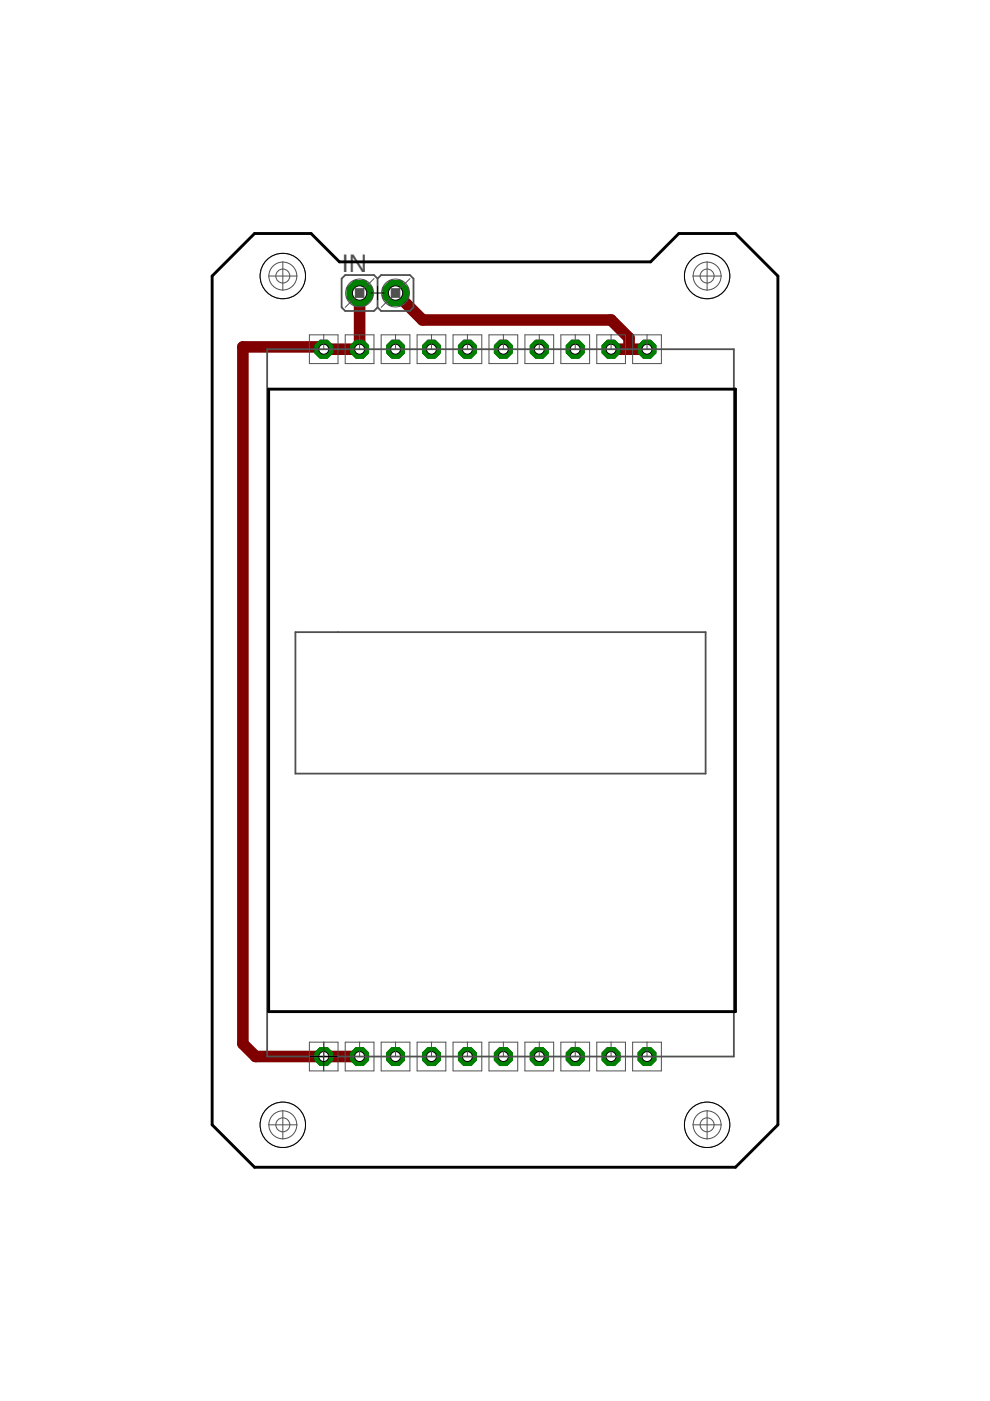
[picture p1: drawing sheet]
<svg xmlns="http://www.w3.org/2000/svg" width="210mm" height="297mm" viewBox="0 0 210 297" stroke-linecap="round" stroke-linejoin="round" font-family="sans-serif">
<defs><g id="words">
<text font-size="5.4" fill="#505050" x="72.4" y="57.6">IN</text>
</g></defs>
<circle cx="76.2" cy="62.1" r="2.89" fill="#008000" stroke="#008000" stroke-width=".21"/>
<circle cx="76.2" cy="62.1" r="1.52" fill="#fff" stroke="#000" stroke-width=".21"/>
<circle cx="83.9" cy="62.1" r="2.89" fill="#008000" stroke="#008000" stroke-width=".21"/>
<circle cx="83.9" cy="62.1" r="1.52" fill="#fff" stroke="#000" stroke-width=".21"/>
<circle cx="68.6" cy="224" r="2.06" fill="#008000" stroke="#008000" stroke-width=".21"/>
<circle cx="68.6" cy="224" r="1.06" fill="#fff" stroke="#000" stroke-width=".21"/>
<circle cx="76.2" cy="224" r="2.06" fill="#008000" stroke="#008000" stroke-width=".21"/>
<circle cx="76.2" cy="224" r="1.06" fill="#fff" stroke="#000" stroke-width=".21"/>
<circle cx="83.9" cy="224" r="2.06" fill="#008000" stroke="#008000" stroke-width=".21"/>
<circle cx="83.9" cy="224" r="1.06" fill="#fff" stroke="#000" stroke-width=".21"/>
<circle cx="91.5" cy="224" r="2.06" fill="#008000" stroke="#008000" stroke-width=".21"/>
<circle cx="91.5" cy="224" r="1.06" fill="#fff" stroke="#000" stroke-width=".21"/>
<circle cx="99.1" cy="224" r="2.06" fill="#008000" stroke="#008000" stroke-width=".21"/>
<circle cx="99.1" cy="224" r="1.06" fill="#fff" stroke="#000" stroke-width=".21"/>
<circle cx="106.7" cy="224" r="2.06" fill="#008000" stroke="#008000" stroke-width=".21"/>
<circle cx="106.7" cy="224" r="1.06" fill="#fff" stroke="#000" stroke-width=".21"/>
<circle cx="114.3" cy="224" r="2.06" fill="#008000" stroke="#008000" stroke-width=".21"/>
<circle cx="114.3" cy="224" r="1.06" fill="#fff" stroke="#000" stroke-width=".21"/>
<circle cx="122" cy="224" r="2.06" fill="#008000" stroke="#008000" stroke-width=".21"/>
<circle cx="122" cy="224" r="1.06" fill="#fff" stroke="#000" stroke-width=".21"/>
<circle cx="129.6" cy="224" r="2.06" fill="#008000" stroke="#008000" stroke-width=".21"/>
<circle cx="129.6" cy="224" r="1.06" fill="#fff" stroke="#000" stroke-width=".21"/>
<circle cx="137.2" cy="224" r="2.06" fill="#008000" stroke="#008000" stroke-width=".21"/>
<circle cx="137.2" cy="224" r="1.06" fill="#fff" stroke="#000" stroke-width=".21"/>
<circle cx="68.6" cy="74" r="2.06" fill="#008000" stroke="#008000" stroke-width=".21"/>
<circle cx="68.6" cy="74" r="1.06" fill="#fff" stroke="#000" stroke-width=".21"/>
<circle cx="76.2" cy="74" r="2.06" fill="#008000" stroke="#008000" stroke-width=".21"/>
<circle cx="76.2" cy="74" r="1.06" fill="#fff" stroke="#000" stroke-width=".21"/>
<circle cx="83.9" cy="74" r="2.06" fill="#008000" stroke="#008000" stroke-width=".21"/>
<circle cx="83.9" cy="74" r="1.06" fill="#fff" stroke="#000" stroke-width=".21"/>
<circle cx="91.5" cy="74" r="2.06" fill="#008000" stroke="#008000" stroke-width=".21"/>
<circle cx="91.5" cy="74" r="1.06" fill="#fff" stroke="#000" stroke-width=".21"/>
<circle cx="99.1" cy="74" r="2.06" fill="#008000" stroke="#008000" stroke-width=".21"/>
<circle cx="99.1" cy="74" r="1.06" fill="#fff" stroke="#000" stroke-width=".21"/>
<circle cx="106.7" cy="74" r="2.06" fill="#008000" stroke="#008000" stroke-width=".21"/>
<circle cx="106.7" cy="74" r="1.06" fill="#fff" stroke="#000" stroke-width=".21"/>
<circle cx="114.3" cy="74" r="2.06" fill="#008000" stroke="#008000" stroke-width=".21"/>
<circle cx="114.3" cy="74" r="1.06" fill="#fff" stroke="#000" stroke-width=".21"/>
<circle cx="122" cy="74" r="2.06" fill="#008000" stroke="#008000" stroke-width=".21"/>
<circle cx="122" cy="74" r="1.06" fill="#fff" stroke="#000" stroke-width=".21"/>
<circle cx="129.6" cy="74" r="2.06" fill="#008000" stroke="#008000" stroke-width=".21"/>
<circle cx="129.6" cy="74" r="1.06" fill="#fff" stroke="#000" stroke-width=".21"/>
<circle cx="137.2" cy="74" r="2.06" fill="#008000" stroke="#008000" stroke-width=".21"/>
<circle cx="137.2" cy="74" r="1.06" fill="#fff" stroke="#000" stroke-width=".21"/>
<path d="M76.2 62.1v11.9h-7.6l-.5-.4h-16.6v147.7l2.7 2.7h22M83.9 62.1l5.7 5.7h40l3.8 3.8v2.4M129.6 74h7.6" fill="none" stroke="#800000" stroke-width="2.5"/>
<circle cx="76.2" cy="62.1" r="2.89" fill="#008000" stroke="#008000" stroke-width=".21"/>
<circle cx="76.2" cy="62.1" r="1.52" fill="#fff" stroke="#000" stroke-width=".21"/>
<circle cx="83.9" cy="62.1" r="2.89" fill="#008000" stroke="#008000" stroke-width=".21"/>
<circle cx="83.9" cy="62.1" r="1.52" fill="#fff" stroke="#000" stroke-width=".21"/>
<circle cx="68.6" cy="224" r="2.06" fill="#008000" stroke="#008000" stroke-width=".21"/>
<circle cx="68.6" cy="224" r="1.06" fill="#fff" stroke="#000" stroke-width=".21"/>
<circle cx="76.2" cy="224" r="2.06" fill="#008000" stroke="#008000" stroke-width=".21"/>
<circle cx="76.2" cy="224" r="1.06" fill="#fff" stroke="#000" stroke-width=".21"/>
<circle cx="83.9" cy="224" r="2.06" fill="#008000" stroke="#008000" stroke-width=".21"/>
<circle cx="83.9" cy="224" r="1.06" fill="#fff" stroke="#000" stroke-width=".21"/>
<circle cx="91.5" cy="224" r="2.06" fill="#008000" stroke="#008000" stroke-width=".21"/>
<circle cx="91.5" cy="224" r="1.06" fill="#fff" stroke="#000" stroke-width=".21"/>
<circle cx="99.1" cy="224" r="2.06" fill="#008000" stroke="#008000" stroke-width=".21"/>
<circle cx="99.1" cy="224" r="1.06" fill="#fff" stroke="#000" stroke-width=".21"/>
<circle cx="106.7" cy="224" r="2.06" fill="#008000" stroke="#008000" stroke-width=".21"/>
<circle cx="106.7" cy="224" r="1.06" fill="#fff" stroke="#000" stroke-width=".21"/>
<circle cx="114.3" cy="224" r="2.06" fill="#008000" stroke="#008000" stroke-width=".21"/>
<circle cx="114.3" cy="224" r="1.06" fill="#fff" stroke="#000" stroke-width=".21"/>
<circle cx="122" cy="224" r="2.06" fill="#008000" stroke="#008000" stroke-width=".21"/>
<circle cx="122" cy="224" r="1.06" fill="#fff" stroke="#000" stroke-width=".21"/>
<circle cx="129.6" cy="224" r="2.06" fill="#008000" stroke="#008000" stroke-width=".21"/>
<circle cx="129.6" cy="224" r="1.06" fill="#fff" stroke="#000" stroke-width=".21"/>
<circle cx="137.2" cy="224" r="2.06" fill="#008000" stroke="#008000" stroke-width=".21"/>
<circle cx="137.2" cy="224" r="1.06" fill="#fff" stroke="#000" stroke-width=".21"/>
<circle cx="68.6" cy="74" r="2.06" fill="#008000" stroke="#008000" stroke-width=".21"/>
<circle cx="68.6" cy="74" r="1.06" fill="#fff" stroke="#000" stroke-width=".21"/>
<circle cx="76.2" cy="74" r="2.06" fill="#008000" stroke="#008000" stroke-width=".21"/>
<circle cx="76.2" cy="74" r="1.06" fill="#fff" stroke="#000" stroke-width=".21"/>
<circle cx="83.9" cy="74" r="2.06" fill="#008000" stroke="#008000" stroke-width=".21"/>
<circle cx="83.9" cy="74" r="1.06" fill="#fff" stroke="#000" stroke-width=".21"/>
<circle cx="91.5" cy="74" r="2.06" fill="#008000" stroke="#008000" stroke-width=".21"/>
<circle cx="91.5" cy="74" r="1.06" fill="#fff" stroke="#000" stroke-width=".21"/>
<circle cx="99.1" cy="74" r="2.06" fill="#008000" stroke="#008000" stroke-width=".21"/>
<circle cx="99.1" cy="74" r="1.06" fill="#fff" stroke="#000" stroke-width=".21"/>
<circle cx="106.7" cy="74" r="2.06" fill="#008000" stroke="#008000" stroke-width=".21"/>
<circle cx="106.7" cy="74" r="1.06" fill="#fff" stroke="#000" stroke-width=".21"/>
<circle cx="114.3" cy="74" r="2.06" fill="#008000" stroke="#008000" stroke-width=".21"/>
<circle cx="114.3" cy="74" r="1.06" fill="#fff" stroke="#000" stroke-width=".21"/>
<circle cx="122" cy="74" r="2.06" fill="#008000" stroke="#008000" stroke-width=".21"/>
<circle cx="122" cy="74" r="1.06" fill="#fff" stroke="#000" stroke-width=".21"/>
<circle cx="129.6" cy="74" r="2.06" fill="#008000" stroke="#008000" stroke-width=".21"/>
<circle cx="129.6" cy="74" r="1.06" fill="#fff" stroke="#000" stroke-width=".21"/>
<circle cx="137.2" cy="74" r="2.06" fill="#008000" stroke="#008000" stroke-width=".21"/>
<circle cx="137.2" cy="74" r="1.06" fill="#fff" stroke="#000" stroke-width=".21"/>
<path d="M72.4 59.1l.8-.8h6.1l.8 .8 .7-.8h6.1l.8 .8v6.1l-.8 .7h-6.1l-.7-.7-.8 .7h-6.1l-.8-.7zM80.1 59.2v5.8M56.6 74h99v150h-99zM62.6 134h87v30h-87z" fill="none" stroke="#505050" stroke-width=".38"/>
<g fill="#505050" stroke="#505050" stroke-width=".21">
<path d="M83 61.2h1.8v1.8h-1.8z"/>
<path d="M75.3 61.2h1.9v1.8h-1.9z"/>
</g>
<g fill="none" stroke="#000" stroke-width=".21">
<path d="M78.6 62.1h2.9M80.1 60.7v2.8M65.6 224h6.1M68.6 221v6.1"/>
<circle cx="60" cy="238.5" r="4.8"/>
</g>
<circle cx="60" cy="238.5" r="4.8" fill="#fff" stroke="#000" stroke-width=".21"/>
<circle cx="149.9" cy="238.5" r="4.8" fill="none" stroke="#000" stroke-width=".21"/>
<circle cx="149.9" cy="238.5" r="4.8" fill="#fff" stroke="#000" stroke-width=".21"/>
<circle cx="149.9" cy="58.5" r="4.8" fill="none" stroke="#000" stroke-width=".21"/>
<circle cx="149.9" cy="58.5" r="4.8" fill="#fff" stroke="#000" stroke-width=".21"/>
<circle cx="60" cy="58.5" r="4.8" fill="none" stroke="#000" stroke-width=".21"/>
<circle cx="60" cy="58.5" r="4.8" fill="#fff" stroke="#000" stroke-width=".21"/>
<path d="M54 49.5h12l6 6h65.9l6-6h12l9 9v180l-9 9h-101.9l-9-9v-180zM57 82.5h98.9v132h-98.9z" fill="none" stroke="#000" stroke-width=".61"/>
<g fill="none" stroke="#505050" stroke-width=".21">
<path d="M56.9 58.5h6.1M60 55.5v6.1M79.3 59.1l-6.1 6.1M86.9 59.1l-6.1 6.1M146.9 58.5h6.1M149.9 55.5v6.1M65.6 71h6.1v6.1h-6.1zM68.6 71v3M73.2 71h6.1v6.1h-6.1zM76.2 71v3M80.8 71h6.1v6.1h-6.1zM83.9 71v3"/>
<path d="M88.4 71h6.1v6.1h-6.1zM91.5 71v3M96.1 71h6.1v6.1h-6.1zM99.1 71v3M103.7 71h6.1v6.1h-6.1zM106.7 71v3M111.3 71h6.1v6.1h-6.1zM114.3 71v3M118.9 71h6.1v6.1h-6.1zM122 71v3M126.5 71h6.1v6.1h-6.1zM129.6 71v3"/>
<path d="M134.1 71h6.1v6.1h-6.1zM137.2 71v3M56.9 238.5h6.1M60 235.4v6.1M65.6 221h6.1v6.1h-6.1zM68.6 221v3M73.2 221h6.1v6.1h-6.1zM76.2 221v3M80.8 221h6.1v6.1h-6.1zM83.9 221v3M88.4 221h6.1v6.1h-6.1zM91.5 221v3"/>
<path d="M96.1 221h6.1v6.1h-6.1zM99.1 221v3M103.7 221h6.1v6.1h-6.1zM106.7 221v3M111.3 221h6.1v6.1h-6.1zM114.3 221v3M118.9 221h6.1v6.1h-6.1zM122 221v3M126.5 221h6.1v6.1h-6.1zM129.6 221v3M134.1 221h6.1v6.1h-6.1zM137.2 221v3"/>
<path d="M146.9 238.5h6.1M149.9 235.4v6.1"/>
<circle cx="60" cy="58.5" r="2.96"/>
<circle cx="60" cy="58.5" r="1.48"/>
<circle cx="149.9" cy="58.5" r="2.96"/>
<circle cx="149.9" cy="58.5" r="1.48"/>
<circle cx="76.2" cy="62.1" r="2.96"/>
<circle cx="83.9" cy="62.1" r="2.96"/>
<circle cx="60" cy="238.5" r="2.96"/>
<circle cx="60" cy="238.5" r="1.48"/>
<circle cx="149.9" cy="238.5" r="2.96"/>
<circle cx="149.9" cy="238.5" r="1.48"/>
</g>
<use href="#words"/>
</svg>
